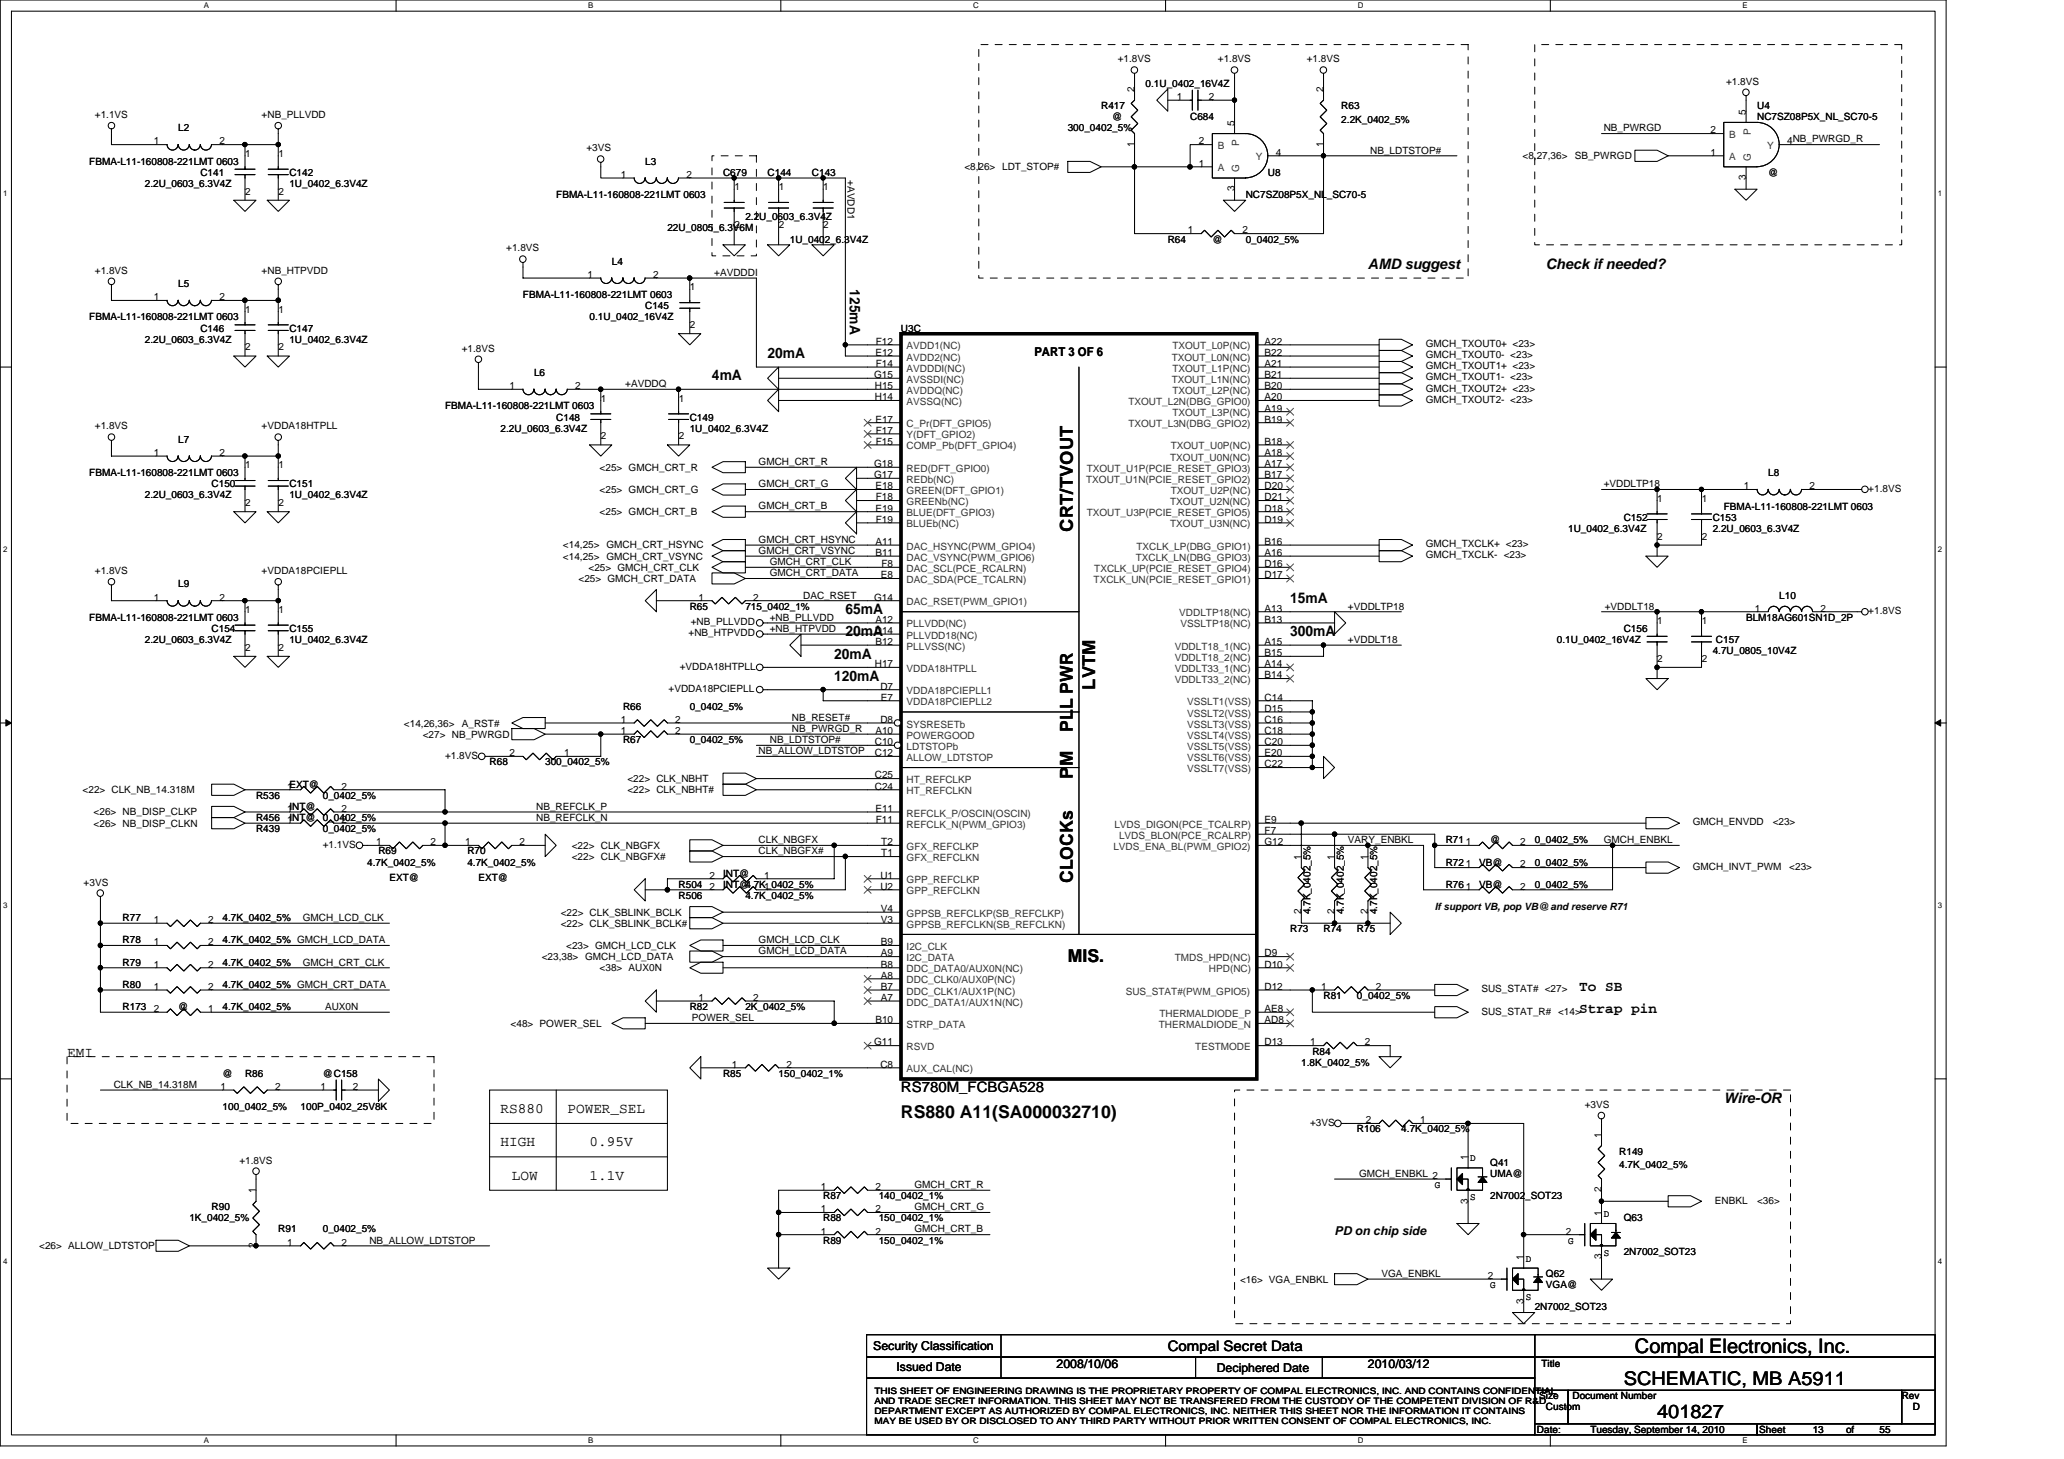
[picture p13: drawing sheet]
<svg xmlns="http://www.w3.org/2000/svg" width="297mm" height="210mm" viewBox="0 0 297 210" stroke-linecap="round" stroke-linejoin="round" font-family="sans-serif">
<defs><g id="words">
<text font-size="2.9" x="235.3" y="194.6">Compal Electronics, Inc.</text>
<g font-size="2.7">
<text x="233.7" y="199.3">SCHEMATIC, MB A5911</text>
<text x="238.5" y="204.1">401827</text>
</g>
<g font-size="2.5">
<text x="154.4" y="76.5" transform="rotate(-90 154.4 76.5)">CRT/TVOUT</text>
<text x="157.6" y="99.2" transform="rotate(-90 157.6 99.2)">LVTM</text>
<text x="154.4" y="105.3" transform="rotate(-90 154.4 105.3)">PLL PWR</text>
<text x="154.4" y="112" transform="rotate(-90 154.4 112)">PM</text>
<text x="154.4" y="127.1" transform="rotate(-90 154.4 127.1)">CLOCKs</text>
<text x="153.7" y="138.4">MIS.</text>
<text x="129.7" y="160.8">RS880 A11(SA000032710)</text>
</g>
<g font-size="2.1">
<text x="122.3" y="41.6" transform="rotate(90 122.3 41.6)">125mA</text>
<text x="196.9" y="38.7">AMD suggest</text>
<text x="222.5" y="38.7">Check if needed?</text>
<text x="110.5" y="51.5">20mA</text>
<text x="102.5" y="54.7">4mA</text>
<text x="121.7" y="88.3">65mA</text>
<text x="185.7" y="86.7">15mA</text>
<text x="120.1" y="94.7">20mA</text>
<text x="121.7" y="91.5">20mA</text>
<text x="185.7" y="91.5">300mA</text>
<text x="120.1" y="97.9">120mA</text>
<text x="227.3" y="142.6">To SB</text>
<text x="227.3" y="145.8">Strap pin</text>
<text x="9.6" y="152.1">EMI</text>
<text x="72" y="160.1">RS880</text>
<text x="81.7" y="160.1">POWER_SEL</text>
<text x="129.7" y="157.1">RS780M_FCBGA528</text>
<text x="248.1" y="158.7">Wire-OR</text>
<text x="72" y="164.9">HIGH</text>
<text x="84.9" y="164.9">0.95V</text>
<text x="73.7" y="169.7">LOW</text>
<text x="84.9" y="169.7">1.1V</text>
<text x="168.1" y="194.4">Compal Secret Data</text>
</g>
<g font-size="1.8">
<text x="148.9" y="51.2">PART 3 OF 6</text>
<text x="192.1" y="177.6">PD on chip side</text>
<text x="125.7" y="194.2">Security Classification</text>
<text x="129" y="197.3">Issued Date</text>
<text x="152.1" y="196.8">2008/10/06</text>
<text x="175.1" y="197.4">Deciphered Date</text>
<text x="196.9" y="196.8">2010/03/12</text>
</g>
<g font-size="1.4">
<text x="160.9" y="9">+1.8VS</text>
<text x="175.3" y="9">+1.8VS</text>
<text x="188.1" y="9">+1.8VS</text>
<text x="13.6" y="17">+1.1VS</text>
<text x="37.7" y="17">+NB_PLLVDD</text>
<text x="158.5" y="15.7">R417</text>
<text x="160.1" y="17.3">@</text>
<text x="163.3" y="13.3" transform="rotate(-90 163.3 13.3)">2</text>
<text x="164.9" y="12.5">0.1U_0402_16V4Z</text>
<text x="169.4" y="14.4">1</text>
<text x="171.3" y="17.3">C684</text>
<text x="174" y="14.4">2</text>
<text x="190.5" y="13.3" transform="rotate(-90 190.5 13.3)">2</text>
<text x="193" y="15.7">R63</text>
<text x="193" y="17.6">2.2K_0402_5%</text>
<text x="248.4" y="12.2">+1.8VS</text>
<text x="251.3" y="16.5" transform="rotate(-90 251.3 16.5)">5</text>
<text x="252.9" y="15.7">U4</text>
<text x="252.9" y="17.3">NC7SZ08P5X_NL_SC70-5</text>
<text x="12.8" y="23.7">FBMA-L11-160808-221LMT 0603</text>
<text x="22.1" y="20.8">1</text>
<text x="25.7" y="18.9">L2</text>
<text x="31.6" y="20.8">2</text>
<text x="35.3" y="22.6">1</text>
<text x="40.1" y="22.6">1</text>
<text x="84.4" y="21.8">+3VS</text>
<text x="92.9" y="23.7">L3</text>
<text x="153.7" y="18.9">300_0402_5%</text>
<text x="163.3" y="21.1" transform="rotate(-90 163.3 21.1)">1</text>
<text x="172.5" y="20.8">2</text>
<text x="172.5" y="24">1</text>
<text x="177.6" y="18.1" transform="rotate(-90 177.6 18.1)">5</text>
<text x="183.6" y="22.4">4</text>
<text x="190.5" y="21.1" transform="rotate(-90 190.5 21.1)">1</text>
<text x="197.2" y="22.1">NB_LDTSTOP#</text>
<text x="219.1" y="22.9">&lt;8,27,36&gt;</text>
<text x="226.6" y="22.9">SB_PWRGD</text>
<text x="230.8" y="18.9">NB_PWRGD</text>
<text x="246.1" y="19.2">2</text>
<text x="246.1" y="22.4">1</text>
<text x="257.2" y="20.8">4NB_PWRGD_R</text>
<text x="20.8" y="26.9">2.2U_0603_6.3V4Z</text>
<text x="28.8" y="25.3">C141</text>
<text x="35.3" y="28">2</text>
<text x="40.1" y="28">2</text>
<text x="41.7" y="25.3">C142</text>
<text x="41.7" y="26.9">1U_0402_6.3V4Z</text>
<text x="80" y="28.5">FBMA-L11-160808-221LMT 0603</text>
<text x="89.3" y="25.6">1</text>
<text x="98.8" y="25.6">2</text>
<text x="104.1" y="25.3">C679</text>
<text x="105.7" y="27.4">1</text>
<text x="110.5" y="25.3">C144</text>
<text x="112.1" y="27.4">1</text>
<text x="116.9" y="25.3">C143</text>
<text x="118.5" y="27.4">1</text>
<text x="122" y="25.9" transform="rotate(90 122 25.9)">+AVDD1</text>
<text x="138.8" y="24.5">&lt;8,26&gt; LDT_STOP#</text>
<text x="177.6" y="27.5" transform="rotate(-90 177.6 27.5)">3</text>
<text x="179.3" y="28.5">NC7SZ08P5X_NL_SC70-5</text>
<text x="182.5" y="25.3">U8</text>
<text x="251.3" y="25.9" transform="rotate(-90 251.3 25.9)">3</text>
<text x="254.5" y="25.3">@</text>
<text x="96.1" y="33.3">22U_0805_6.3V6M</text>
<text x="105.7" y="32.8">2</text>
<text x="107.3" y="31.7">2.2U_0603_6.3V4Z</text>
<text x="112.1" y="32.8">2</text>
<text x="113.7" y="34.9">1U_0402_6.3V4Z</text>
<text x="118.5" y="32.8">2</text>
<text x="168.1" y="34.9">R64</text>
<text x="170.9" y="33.6">1</text>
<text x="174.5" y="34.9">@</text>
<text x="178.8" y="33.6">2</text>
<text x="179.3" y="34.9">0_0402_5%</text>
<text x="13.6" y="39.4">+1.8VS</text>
<text x="25.7" y="41.3">L5</text>
<text x="37.7" y="39.4">+NB_HTPVDD</text>
<text x="72.9" y="36.2">+1.8VS</text>
<text x="84.5" y="40">1</text>
<text x="88" y="38.1">L4</text>
<text x="94" y="40">2</text>
<text x="99.3" y="41.8">1</text>
<text x="102.8" y="39.7">+AVDDDI</text>
<text x="12.8" y="46.1">FBMA-L11-160808-221LMT 0603</text>
<text x="22.1" y="43.2">1</text>
<text x="28.8" y="47.7">C146</text>
<text x="31.6" y="43.2">2</text>
<text x="35.3" y="45">1</text>
<text x="40.1" y="45">1</text>
<text x="41.7" y="47.7">C147</text>
<text x="75.3" y="42.9">FBMA-L11-160808-221LMT 0603</text>
<text x="84.9" y="46.1">0.1U_0402_16V4Z</text>
<text x="92.9" y="44.5">C145</text>
<text x="99.3" y="47.2">2</text>
<text x="129.7" y="47.7">U3C</text>
<text x="20.8" y="49.3">2.2U_0603_6.3V4Z</text>
<text x="35.3" y="50.4">2</text>
<text x="40.1" y="50.4">2</text>
<text x="41.7" y="49.3">1U_0402_6.3V4Z</text>
<text x="66.5" y="50.6">+1.8VS</text>
<text x="126" y="51.2">E12</text>
<text x="126" y="49.6">F12</text>
<text x="126" y="52.8">F14</text>
<text x="182" y="49.6">A22</text>
<text x="182" y="52.8">A21</text>
<text x="182" y="51.2">B22</text>
<text x="205.2" y="50">GMCH_TXOUT0+ &lt;23&gt;</text>
<text x="205.2" y="51.5">GMCH_TXOUT0- &lt;23&gt;</text>
<text x="205.2" y="53.1">GMCH_TXOUT1+ &lt;23&gt;</text>
<text x="64" y="58.9">FBMA-L11-160808-221LMT 0603</text>
<text x="73.3" y="56">1</text>
<text x="76.9" y="54.1">L6</text>
<text x="82.8" y="56">2</text>
<text x="86.5" y="57.8">1</text>
<text x="90" y="55.7">+AVDDQ</text>
<text x="97.7" y="57.8">1</text>
<text x="125.8" y="54.4">G15</text>
<text x="125.9" y="56">H15</text>
<text x="125.9" y="57.6">H14</text>
<text x="182" y="56">B20</text>
<text x="182" y="59.2">A19</text>
<text x="182" y="54.4">B21</text>
<text x="182" y="57.6">A20</text>
<text x="205.2" y="54.7">GMCH_TXOUT1- &lt;23&gt;</text>
<text x="205.2" y="56.3">GMCH_TXOUT2+ &lt;23&gt;</text>
<text x="205.2" y="58">GMCH_TXOUT2- &lt;23&gt;</text>
<text x="13.6" y="61.8">+1.8VS</text>
<text x="22.1" y="65.6">1</text>
<text x="25.7" y="63.7">L7</text>
<text x="31.6" y="65.6">2</text>
<text x="37.7" y="61.8">+VDDA18HTPLL</text>
<text x="72" y="62.1">2.2U_0603_6.3V4Z</text>
<text x="80" y="60.5">C148</text>
<text x="86.5" y="63.2">2</text>
<text x="97.7" y="63.2">2</text>
<text x="99.3" y="60.5">C149</text>
<text x="99.3" y="62.1">1U_0402_6.3V4Z</text>
<text x="126" y="60.8">E17</text>
<text x="126" y="62.4">F17</text>
<text x="126" y="64">F15</text>
<text x="182" y="64">B18</text>
<text x="182" y="65.6">A18</text>
<text x="182" y="60.8">B19</text>
<text x="12.8" y="68.5">FBMA-L11-160808-221LMT 0603</text>
<text x="20.8" y="71.7">2.2U_0603_6.3V4Z</text>
<text x="30.5" y="70.1">C150</text>
<text x="35.3" y="67.4">1</text>
<text x="40.1" y="67.4">1</text>
<text x="41.7" y="70.1">C151</text>
<text x="41.7" y="71.7">1U_0402_6.3V4Z</text>
<text x="86.3" y="67.7">&lt;25&gt; GMCH_CRT_R</text>
<text x="86.3" y="70.9">&lt;25&gt; GMCH_CRT_G</text>
<text x="109.2" y="66.9">GMCH_CRT_R</text>
<text x="109.2" y="70.1">GMCH_CRT_G</text>
<text x="125.8" y="67.2">G18</text>
<text x="125.8" y="68.8">G17</text>
<text x="126" y="70.4">E18</text>
<text x="126" y="72">F18</text>
<text x="182" y="70.4">D20</text>
<text x="182" y="72">D21</text>
<text x="182" y="67.2">A17</text>
<text x="182" y="68.8">B17</text>
<text x="230.8" y="70.1">+VDDLTP18</text>
<text x="250.9" y="70.4">1</text>
<text x="254.5" y="68.5">L8</text>
<text x="260.4" y="70.4">2</text>
<text x="268.9" y="70.7">+1.8VS</text>
<text x="35.3" y="72.8">2</text>
<text x="40.1" y="72.8">2</text>
<text x="86.3" y="74.1">&lt;25&gt; GMCH_CRT_B</text>
<text x="109.2" y="73.3">GMCH_CRT_B</text>
<text x="126" y="73.6">E19</text>
<text x="126" y="75.2">F19</text>
<text x="182" y="75.2">D19</text>
<text x="182" y="73.6">D18</text>
<text x="225.7" y="76.5">1U_0402_6.3V4Z</text>
<text x="233.7" y="74.9">C152</text>
<text x="238.5" y="72.2">1</text>
<text x="238.5" y="77.6">2</text>
<text x="244.9" y="72.2">1</text>
<text x="244.9" y="77.6">2</text>
<text x="246.5" y="74.9">C153</text>
<text x="246.5" y="76.5">2.2U_0603_6.3V4Z</text>
<text x="248.1" y="73.3">FBMA-L11-160808-221LMT 0603</text>
<text x="13.6" y="82.6">+1.8VS</text>
<text x="37.7" y="82.6">+VDDA18PCIEPLL</text>
<text x="81" y="78.9">&lt;14,25&gt; GMCH_CRT_HSYNC</text>
<text x="81" y="80.5">&lt;14,25&gt; GMCH_CRT_VSYNC</text>
<text x="83.3" y="83.7">&lt;25&gt; GMCH_CRT_DATA</text>
<text x="84.7" y="82.1">&lt;25&gt; GMCH_CRT_CLK</text>
<text x="109.2" y="79.7">GMCH_CRT_VSYNC</text>
<text x="109.2" y="78.1">GMCH_CRT_HSYNC</text>
<text x="110.8" y="81.3">GMCH_CRT_CLK</text>
<text x="110.8" y="82.9">GMCH_CRT_DATA</text>
<text x="126" y="80">B11</text>
<text x="126" y="78.4">A11</text>
<text x="126.8" y="83.2">E8</text>
<text x="126.8" y="81.6">F8</text>
<text x="182" y="78.4">B16</text>
<text x="182" y="81.6">D16</text>
<text x="182" y="80">A16</text>
<text x="182" y="83.2">D17</text>
<text x="205.2" y="78.7">GMCH_TXCLK+ &lt;23&gt;</text>
<text x="205.2" y="80.3">GMCH_TXCLK- &lt;23&gt;</text>
<text x="12.8" y="89.3">FBMA-L11-160808-221LMT 0603</text>
<text x="22.1" y="86.4">1</text>
<text x="25.7" y="84.5">L9</text>
<text x="31.6" y="86.4">2</text>
<text x="35.3" y="88.2">1</text>
<text x="40.1" y="88.2">1</text>
<text x="99.3" y="87.7">R65</text>
<text x="99.4" y="90">+NB_PLLVDD</text>
<text x="100.5" y="86.4">1</text>
<text x="107.3" y="87.7">715_0402_1%</text>
<text x="108.4" y="86.4">2</text>
<text x="110.8" y="89.3">+NB_PLLVDD</text>
<text x="115.6" y="86.1">DAC_RSET</text>
<text x="125.8" y="86.4">G14</text>
<text x="126" y="89.6">A12</text>
<text x="182" y="88">A13</text>
<text x="182" y="89.6">B13</text>
<text x="194" y="87.7">+VDDLTP18</text>
<text x="230.9" y="87.7">+VDDLT18</text>
<text x="238.5" y="89.8">1</text>
<text x="244.9" y="89.8">1</text>
<text x="251.3" y="89.3">BLM18AG601SN1D_2P</text>
<text x="252.6" y="88">1</text>
<text x="256.1" y="86.1">L10</text>
<text x="262" y="88">2</text>
<text x="268.9" y="88.3">+1.8VS</text>
<text x="20.8" y="92.5">2.2U_0603_6.3V4Z</text>
<text x="30.5" y="90.9">C154</text>
<text x="35.3" y="93.6">2</text>
<text x="40.1" y="93.6">2</text>
<text x="41.7" y="90.9">C155</text>
<text x="41.7" y="92.5">1U_0402_6.3V4Z</text>
<text x="99.1" y="91.5">+NB_HTPVDD</text>
<text x="110.8" y="90.9">+NB_HTPVDD</text>
<text x="125.9" y="96">H17</text>
<text x="125.9" y="91.2">D14</text>
<text x="126" y="92.8">B12</text>
<text x="182" y="94.4">B15</text>
<text x="182" y="96">A14</text>
<text x="182" y="92.8">A15</text>
<text x="194" y="92.5">+VDDLT18</text>
<text x="224.1" y="92.5">0.1U_0402_16V4Z</text>
<text x="233.7" y="90.9">C156</text>
<text x="238.5" y="95.2">2</text>
<text x="244.9" y="95.2">2</text>
<text x="246.5" y="94.1">4.7U_0805_10V4Z</text>
<text x="246.9" y="92.5">C157</text>
<text x="96.2" y="99.5">+VDDA18PCIEPLL</text>
<text x="97.8" y="96.4">+VDDA18HTPLL</text>
<text x="126.7" y="99.2">D7</text>
<text x="126.8" y="100.8">E7</text>
<text x="182" y="97.6">B14</text>
<text x="182" y="100.8">C14</text>
<text x="58.1" y="104.5">&lt;14,26,36&gt;</text>
<text x="60.9" y="106.1">&lt;27&gt; NB_PWRGD</text>
<text x="66.5" y="104.5">A_RST#</text>
<text x="89.3" y="105.6">1</text>
<text x="89.3" y="104">1</text>
<text x="89.7" y="106.9">R67</text>
<text x="89.7" y="102.1">R66</text>
<text x="97.2" y="105.6">2</text>
<text x="97.2" y="104">2</text>
<text x="99.3" y="106.9">0_0402_5%</text>
<text x="99.3" y="102.1">0_0402_5%</text>
<text x="110.8" y="106.9">NB_LDTSTOP#</text>
<text x="114" y="103.7">NB_RESET#</text>
<text x="114" y="105.3">NB_PWRGD_R</text>
<text x="125.9" y="107.2">C10</text>
<text x="126" y="105.6">A10</text>
<text x="126.7" y="104">D8</text>
<text x="182" y="102.4">D15</text>
<text x="182" y="104">C16</text>
<text x="182" y="105.6">C18</text>
<text x="182" y="107.2">C20</text>
<text x="41.3" y="113.6">1EXT@</text>
<text x="49.2" y="113.6">2</text>
<text x="64" y="109.2">+1.8VS</text>
<text x="70.5" y="110.1">R68</text>
<text x="73.3" y="108.8">2</text>
<text x="78.5" y="110.1">300_0402_5%</text>
<text x="81.2" y="108.8">1</text>
<text x="90.3" y="112.5">&lt;22&gt; CLK_NBHT</text>
<text x="109.2" y="108.5">NB_ALLOW_LDTSTOP</text>
<text x="125.9" y="108.8">C12</text>
<text x="125.9" y="113.6">C24</text>
<text x="125.9" y="112">C25</text>
<text x="182" y="108.8">E20</text>
<text x="182" y="110.4">C22</text>
<text x="11.9" y="114.1">&lt;22&gt; CLK_NB_14.318M</text>
<text x="13.5" y="117.3">&lt;26&gt; NB_DISP_CLKP</text>
<text x="13.5" y="118.9">&lt;26&gt; NB_DISP_CLKN</text>
<text x="36.8" y="118.1">R456</text>
<text x="36.8" y="114.9">R536</text>
<text x="36.8" y="119.7">R439</text>
<text x="41.3" y="116.8">1INT@</text>
<text x="41.3" y="118.4">1INT@</text>
<text x="46.5" y="118.1">0_0402_5%</text>
<text x="46.5" y="114.9">0_0402_5%</text>
<text x="46.5" y="119.7">0_0402_5%</text>
<text x="49.2" y="116.8">2</text>
<text x="49.2" y="118.4">2</text>
<text x="77.2" y="118.1">NB_REFCLK_N</text>
<text x="77.2" y="116.5">NB_REFCLK_P</text>
<text x="90.3" y="114.1">&lt;22&gt; CLK_NBHT#</text>
<text x="126" y="116.8">E11</text>
<text x="126" y="118.4">F11</text>
<text x="182" y="118.4">E9</text>
<text x="182" y="120">F7</text>
<text x="243.6" y="118.7">GMCH_ENVDD</text>
<text x="255.1" y="118.7">&lt;23&gt;</text>
<text x="46.5" y="122">+1.1VS</text>
<text x="52.9" y="124.5">4.7K_0402_5%</text>
<text x="54.1" y="121.6">1</text>
<text x="54.5" y="122.9">R69</text>
<text x="62" y="121.6">2</text>
<text x="66.9" y="121.6">1</text>
<text x="67.3" y="122.9">R70</text>
<text x="67.3" y="124.5">4.7K_0402_5%</text>
<text x="74.8" y="121.6">2</text>
<text x="82.3" y="122.1">&lt;22&gt; CLK_NBGFX</text>
<text x="82.3" y="123.7">&lt;22&gt; CLK_NBGFX#</text>
<text x="109.2" y="121.3">CLK_NBGFX</text>
<text x="109.2" y="122.9">CLK_NBGFX#</text>
<text x="126.8" y="121.6">T2</text>
<text x="126.8" y="123.2">T1</text>
<text x="182" y="121.6">G12</text>
<text x="187.3" y="123.7" transform="rotate(-90 187.3 123.7)">1</text>
<text x="192" y="123.7" transform="rotate(-90 192 123.7)">1</text>
<text x="194" y="121.3">VARY_ENBKL</text>
<text x="196.8" y="123.7" transform="rotate(-90 196.8 123.7)">1</text>
<text x="208.1" y="121.3">R711</text>
<text x="208.1" y="124.5">R721</text>
<text x="212.9" y="124.5">VB@</text>
<text x="214.5" y="121.3">@</text>
<text x="218.8" y="121.6">2</text>
<text x="218.8" y="124.8">2</text>
<text x="220.9" y="121.3">0_0402_5%</text>
<text x="220.9" y="124.5">0_0402_5%</text>
<text x="230.8" y="121.3">GMCH_ENBKL</text>
<text x="243.6" y="125.2">GMCH_INVT_PWM</text>
<text x="257.5" y="125.2">&lt;23&gt;</text>
<text x="12" y="127.4">+3VS</text>
<text x="56" y="126.7">EXT@</text>
<text x="68.9" y="126.7">EXT@</text>
<text x="80.7" y="131.7">&lt;22&gt; CLK_SBLINK_BCLK</text>
<text x="97.7" y="129.3">R506</text>
<text x="97.7" y="127.7">R504</text>
<text x="102.1" y="128">2</text>
<text x="102.1" y="126.4">2</text>
<text x="104.1" y="127.7">INT@4.7K_0402_5%</text>
<text x="104.1" y="126.1">INT@</text>
<text x="107.3" y="129.3">4.7K_0402_5%</text>
<text x="110" y="128">1</text>
<text x="110" y="126.4">1</text>
<text x="126.7" y="126.4">U1</text>
<text x="126.7" y="128">U2</text>
<text x="126.8" y="131.2">V4</text>
<text x="187.3" y="131.6" transform="rotate(-90 187.3 131.6)">2</text>
<text x="188.6" y="131.6" transform="rotate(-90 188.6 131.6)">4.7K_0402_5%</text>
<text x="192" y="131.6" transform="rotate(-90 192 131.6)">2</text>
<text x="193.4" y="131.6" transform="rotate(-90 193.4 131.6)">4.7K_0402_5%</text>
<text x="196.8" y="131.6" transform="rotate(-90 196.8 131.6)">2</text>
<text x="198.2" y="131.6" transform="rotate(-90 198.2 131.6)">4.7K_0402_5%</text>
<text x="206.5" y="130.9">If support VB, pop VB@ and reserve R71</text>
<text x="208.1" y="127.7">R761</text>
<text x="212.9" y="127.7">VB@</text>
<text x="218.8" y="128">2</text>
<text x="220.9" y="127.7">0_0402_5%</text>
<text x="17.6" y="135.7">R78</text>
<text x="17.6" y="132.5">R77</text>
<text x="22.1" y="136">1</text>
<text x="22.1" y="132.8">1</text>
<text x="30" y="136">2</text>
<text x="30" y="132.8">2</text>
<text x="32" y="135.7">4.7K_0402_5% GMCH_LCD_DATA</text>
<text x="32" y="132.5">4.7K_0402_5%</text>
<text x="43.6" y="132.5">GMCH_LCD_CLK</text>
<text x="80.7" y="133.3">&lt;22&gt; CLK_SBLINK_BCLK#</text>
<text x="81.5" y="136.5">&lt;23&gt; GMCH_LCD_CLK</text>
<text x="109.2" y="135.7">GMCH_LCD_CLK</text>
<text x="109.2" y="137.3">GMCH_LCD_DATA</text>
<text x="126.8" y="136">B9</text>
<text x="126.8" y="137.6">A9</text>
<text x="126.8" y="132.8">V3</text>
<text x="182" y="137.6">D9</text>
<text x="185.7" y="134.1">R73</text>
<text x="190.5" y="134.1">R74</text>
<text x="195.3" y="134.1">R75</text>
<text x="17.6" y="142.1">R80</text>
<text x="17.6" y="138.9">R79</text>
<text x="22.1" y="142.4">1</text>
<text x="22.1" y="139.2">1</text>
<text x="30" y="142.4">2</text>
<text x="30" y="139.2">2</text>
<text x="32" y="142.1">4.7K_0402_5% GMCH_CRT_DATA</text>
<text x="32" y="138.9">4.7K_0402_5%</text>
<text x="43.6" y="138.9">GMCH_CRT_CLK</text>
<text x="78" y="138.1">&lt;23,38&gt; GMCH_LCD_DATA</text>
<text x="86.3" y="139.7">&lt;38&gt; AUX0N</text>
<text x="100.5" y="144">1</text>
<text x="108.4" y="144">2</text>
<text x="126.8" y="140.8">A8</text>
<text x="126.8" y="139.2">B8</text>
<text x="126.8" y="144">A7</text>
<text x="126.8" y="142.4">B7</text>
<text x="182" y="142.4">D12</text>
<text x="182" y="139.2">D10</text>
<text x="190.1" y="142.4">1</text>
<text x="190.5" y="143.7">R81</text>
<text x="195.3" y="143.7">0_0402_5%</text>
<text x="198" y="142.4">2</text>
<text x="213.2" y="142.7">SUS_STAT# &lt;27&gt;</text>
<text x="17.6" y="145.3">R173</text>
<text x="22.1" y="145.6">2</text>
<text x="25.7" y="145.3">@</text>
<text x="30" y="145.6">1</text>
<text x="32" y="145.3">4.7K_0402_5%</text>
<text x="46.8" y="145.3">AUX0N</text>
<text x="73.5" y="147.7">&lt;48&gt; POWER_SEL</text>
<text x="99.3" y="145.3">R82</text>
<text x="99.6" y="146.9">POWER_SEL</text>
<text x="107.3" y="145.3">2K_0402_5%</text>
<text x="126" y="147.2">B10</text>
<text x="182" y="145.6">AE8</text>
<text x="182" y="147.2">AD8</text>
<text x="213.2" y="146">SUS_STAT_R# &lt;14&gt;</text>
<text x="32" y="154.9">@</text>
<text x="35.3" y="154.9">R86</text>
<text x="46.5" y="154.9">@C158</text>
<text x="104.1" y="154.9">R85</text>
<text x="105.3" y="153.6">1</text>
<text x="112.1" y="154.9">150_0402_1%</text>
<text x="113.2" y="153.6">2</text>
<text x="125.8" y="150.4">G11</text>
<text x="126.7" y="153.6">C8</text>
<text x="182" y="150.4">D13</text>
<text x="187.3" y="153.3">1.8K_0402_5%</text>
<text x="188.5" y="150.4">1</text>
<text x="188.9" y="151.7">R84</text>
<text x="196.4" y="150.4">2</text>
<text x="16.4" y="156.5">CLK_NB_14.318M</text>
<text x="31.7" y="156.8">1</text>
<text x="32" y="159.7">100_0402_5%</text>
<text x="39.6" y="156.8">2</text>
<text x="43.3" y="159.7">100P_0402_25V8K</text>
<text x="46.1" y="156.8">1</text>
<text x="50.8" y="156.8">2</text>
<text x="188.5" y="162">+3VS</text>
<text x="196.6" y="161.6">2</text>
<text x="204.4" y="161.6">1</text>
<text x="228.1" y="159.4">+3VS</text>
<text x="34.5" y="167.4">+1.8VS</text>
<text x="195.3" y="162.9">R106</text>
<text x="201.7" y="162.9">4.7K_0402_5%</text>
<text x="211.3" y="166.9" transform="rotate(-90 211.3 166.9)">1</text>
<text x="211.6" y="167.1">D</text>
<text x="214.5" y="167.7">Q41</text>
<text x="230.5" y="163.7" transform="rotate(-90 230.5 163.7)">1</text>
<text x="233" y="166.1">R149</text>
<text x="36.8" y="171.7" transform="rotate(-90 36.8 171.7)">1</text>
<text x="118.1" y="171.2">1</text>
<text x="118.5" y="172.5">R87</text>
<text x="126" y="171.2">2</text>
<text x="126.5" y="172.5">140_0402_1%</text>
<text x="131.6" y="170.9">GMCH_CRT_R</text>
<text x="195.6" y="169.3">GMCH_ENBKL 2</text>
<text x="206.5" y="170.9">G</text>
<text x="211.3" y="173.2" transform="rotate(-90 211.3 173.2)">3</text>
<text x="211.6" y="172.7">S</text>
<text x="214.5" y="172.5">2N7002_SOT23</text>
<text x="214.5" y="169.3">UMA@</text>
<text x="230.5" y="171.6" transform="rotate(-90 230.5 171.6)">2</text>
<text x="233" y="168">4.7K_0402_5%</text>
<text x="246.8" y="173.2">ENBKL</text>
<text x="252.9" y="173.2">&lt;36&gt;</text>
<text x="5.6" y="179.7">&lt;26&gt; ALLOW_LDTSTOP</text>
<text x="27.3" y="175.7">1K_0402_5%</text>
<text x="30.5" y="174.1">R90</text>
<text x="36.8" y="179.6" transform="rotate(-90 36.8 179.6)">2</text>
<text x="40" y="177.3">R91</text>
<text x="41.3" y="179.2">1</text>
<text x="46.5" y="177.3">0_0402_5%</text>
<text x="49.2" y="179.2">2</text>
<text x="53.2" y="178.9">NB_ALLOW_LDTSTOP</text>
<text x="118.1" y="177.6">1</text>
<text x="118.1" y="174.4">1</text>
<text x="118.5" y="178.9">R89</text>
<text x="118.5" y="175.7">R88</text>
<text x="126" y="177.6">2</text>
<text x="126" y="174.4">2</text>
<text x="126.5" y="178.9">150_0402_1%</text>
<text x="126.5" y="175.7">150_0402_1%</text>
<text x="131.6" y="174.1">GMCH_CRT_G</text>
<text x="131.6" y="177.3">GMCH_CRT_B</text>
<text x="225.4" y="177.6">2</text>
<text x="225.7" y="178.9">G</text>
<text x="230.5" y="174.9" transform="rotate(-90 230.5 174.9)">1</text>
<text x="230.8" y="175.1">D</text>
<text x="233.7" y="175.7">Q63</text>
<text x="178.5" y="184.5">&lt;16&gt; VGA_ENBKL</text>
<text x="198.8" y="183.7">VGA_ENBKL</text>
<text x="214.1" y="184">2</text>
<text x="214.5" y="185.3">G</text>
<text x="219.3" y="181.3" transform="rotate(-90 219.3 181.3)">1</text>
<text x="219.6" y="181.5">D</text>
<text x="222.5" y="183.7">Q62</text>
<text x="222.5" y="185.3">VGA@</text>
<text x="230.5" y="181.2" transform="rotate(-90 230.5 181.2)">3</text>
<text x="230.8" y="180.7">S</text>
<text x="233.7" y="180.5">2N7002_SOT23</text>
<text x="219.3" y="187.6" transform="rotate(-90 219.3 187.6)">3</text>
<text x="219.6" y="187.1">S</text>
<text x="220.9" y="188.5">2N7002_SOT23</text>
<text x="221.8" y="196.7">Title</text>
<text x="221.5" y="201.3">Size</text>
<text x="222.5" y="202.9">Custom</text>
<text x="226.3" y="201.3">Document Number</text>
<text x="273.7" y="201.3">Rev</text>
<text x="275.3" y="202.9">D</text>
<text x="221.2" y="206.1">Date:</text>
<text x="228.9" y="206.1">Tuesday, September 14, 2010</text>
<text x="253.2" y="206.1">Sheet</text>
<text x="260.9" y="206.1">13</text>
<text x="265.7" y="206.1">of</text>
<text x="270.5" y="206.1">55</text>
</g>
<g font-size="1.4" fill="#333">
<text x="175.3" y="21.5">B</text>
<text x="178.3" y="21" transform="rotate(-90 178.3 21)">P</text>
<text x="180.7" y="23.1">Y</text>
<text x="248.9" y="19.9">B</text>
<text x="248.9" y="23.1">A</text>
<text x="252" y="23.2" transform="rotate(-90 252 23.2)">G</text>
<text x="252" y="19.4" transform="rotate(-90 252 19.4)">P</text>
<text x="254.3" y="21.5">Y</text>
<text x="175.3" y="24.7">A</text>
<text x="178.3" y="24.8" transform="rotate(-90 178.3 24.8)">G</text>
<text x="130.5" y="50.3">AVDD1(NC)</text>
<text x="130.5" y="51.9">AVDD2(NC)</text>
<text x="130.5" y="53.5">AVDDDI(NC)</text>
<text x="168.6" y="51.9">TXOUT_L0N(NC)</text>
<text x="168.7" y="50.3">TXOUT_L0P(NC)</text>
<text x="168.7" y="53.5">TXOUT_L1P(NC)</text>
<text x="130.5" y="55.1">AVSSDI(NC)</text>
<text x="130.5" y="56.7">AVDDQ(NC)</text>
<text x="130.5" y="58.3">AVSSQ(NC)</text>
<text x="162.4" y="58.3">TXOUT_L2N(DBG_GPIO0)</text>
<text x="168.6" y="55.1">TXOUT_L1N(NC)</text>
<text x="168.7" y="56.7">TXOUT_L2P(NC)</text>
<text x="168.7" y="59.9">TXOUT_L3P(NC)</text>
<text x="130.5" y="61.5">C_Pr(DFT_GPIO5)</text>
<text x="130.5" y="63.1">Y(DFT_GPIO2)</text>
<text x="130.5" y="64.7">COMP_Pb(DFT_GPIO4)</text>
<text x="162.4" y="61.5">TXOUT_L3N(DBG_GPIO2)</text>
<text x="168.5" y="64.7">TXOUT_U0P(NC)</text>
<text x="130.5" y="67.9">RED(DFT_GPIO0)</text>
<text x="130.5" y="71.1">GREEN(DFT_GPIO1)</text>
<text x="130.5" y="69.5">REDb(NC)</text>
<text x="156.3" y="69.5">TXOUT_U1N(PCIE_RESET_GPIO2)</text>
<text x="156.4" y="67.9">TXOUT_U1P(PCIE_RESET_GPIO3)</text>
<text x="168.4" y="66.3">TXOUT_U0N(NC)</text>
<text x="168.5" y="71.1">TXOUT_U2P(NC)</text>
<text x="130.5" y="74.3">BLUE(DFT_GPIO3)</text>
<text x="130.5" y="72.7">GREENb(NC)</text>
<text x="130.5" y="75.9">BLUEb(NC)</text>
<text x="156.4" y="74.3">TXOUT_U3P(PCIE_RESET_GPIO5)</text>
<text x="168.4" y="72.7">TXOUT_U2N(NC)</text>
<text x="168.4" y="75.9">TXOUT_U3N(NC)</text>
<text x="130.5" y="80.7">DAC_VSYNC(PWM_GPIO6)</text>
<text x="130.5" y="79.1">DAC_HSYNC(PWM_GPIO4)</text>
<text x="130.5" y="82.3">DAC_SCL(PCE_RCALRN)</text>
<text x="130.5" y="83.9">DAC_SDA(PCE_TCALRN)</text>
<text x="157.4" y="83.9">TXCLK_UN(PCIE_RESET_GPIO1)</text>
<text x="157.5" y="82.3">TXCLK_UP(PCIE_RESET_GPIO4)</text>
<text x="163.5" y="80.7">TXCLK_LN(DBG_GPIO3)</text>
<text x="163.6" y="79.1">TXCLK_LP(DBG_GPIO1)</text>
<text x="130.5" y="87.1">DAC_RSET(PWM_GPIO1)</text>
<text x="169.7" y="88.7">VDDLTP18(NC)</text>
<text x="130.5" y="90.3">PLLVDD(NC)</text>
<text x="130.5" y="91.9">PLLVDD18(NC)</text>
<text x="130.5" y="93.5">PLLVSS(NC)</text>
<text x="169.1" y="95.1">VDDLT18_2(NC)</text>
<text x="169.1" y="93.5">VDDLT18_1(NC)</text>
<text x="169.9" y="90.3">VSSLTP18(NC)</text>
<text x="130.5" y="96.7">VDDA18HTPLL</text>
<text x="130.5" y="99.9">VDDA18PCIEPLL1</text>
<text x="130.5" y="101.5">VDDA18PCIEPLL2</text>
<text x="169.1" y="96.7">VDDLT33_1(NC)</text>
<text x="169.1" y="98.3">VDDLT33_2(NC)</text>
<text x="170.9" y="101.5">VSSLT1(VSS)</text>
<text x="130.5" y="104.7">SYSRESETb</text>
<text x="130.5" y="106.3">POWERGOOD</text>
<text x="130.5" y="107.9">LDTSTOPb</text>
<text x="170.9" y="103.1">VSSLT2(VSS)</text>
<text x="170.9" y="104.7">VSSLT3(VSS)</text>
<text x="170.9" y="106.3">VSSLT4(VSS)</text>
<text x="170.9" y="107.9">VSSLT5(VSS)</text>
<text x="130.5" y="109.5">ALLOW_LDTSTOP</text>
<text x="130.5" y="112.7">HT_REFCLKP</text>
<text x="170.9" y="109.5">VSSLT6(VSS)</text>
<text x="170.9" y="111.1">VSSLT7(VSS)</text>
<text x="130.5" y="117.5">REFCLK_P/OSCIN(OSCIN)</text>
<text x="130.5" y="114.3">HT_REFCLKN</text>
<text x="130.5" y="119.1">REFCLK_N(PWM_GPIO3)</text>
<text x="160.4" y="119.1">LVDS_DIGON(PCE_TCALRP)</text>
<text x="130.5" y="122.3">GFX_REFCLKP</text>
<text x="130.5" y="123.9">GFX_REFCLKN</text>
<text x="160.2" y="122.3">LVDS_ENA_BL(PWM_GPIO2)</text>
<text x="161.1" y="120.7">LVDS_BLON(PCE_RCALRP)</text>
<text x="130.5" y="127.1">GPP_REFCLKP</text>
<text x="130.5" y="128.7">GPP_REFCLKN</text>
<text x="130.5" y="131.9">GPPSB_REFCLKP(SB_REFCLKP)</text>
<text x="130.5" y="136.7">I2C_CLK</text>
<text x="130.5" y="133.5">GPPSB_REFCLKN(SB_REFCLKN)</text>
<text x="130.5" y="141.5">DDC_CLK0/AUX0P(NC)</text>
<text x="130.5" y="139.9">DDC_DATA0/AUX0N(NC)</text>
<text x="130.5" y="138.3">I2C_DATA</text>
<text x="130.5" y="143.1">DDC_CLK1/AUX1P(NC)</text>
<text x="162" y="143.1">SUS_STAT#(PWM_GPIO5)</text>
<text x="169.1" y="138.3">TMDS_HPD(NC)</text>
<text x="174" y="139.9">HPD(NC)</text>
<text x="130.5" y="147.9">STRP_DATA</text>
<text x="130.5" y="144.7">DDC_DATA1/AUX1N(NC)</text>
<text x="166.8" y="147.9">THERMALDIODE_N</text>
<text x="166.9" y="146.3">THERMALDIODE_P</text>
<text x="130.5" y="154.3">AUX_CAL(NC)</text>
<text x="130.5" y="151.1">RSVD</text>
<text x="172" y="151.1">TESTMODE</text>
</g>
<g font-size="1.3">
<text x="125.8" y="200.5">THIS SHEET OF ENGINEERING DRAWING IS THE PROPRIETARY PROPERTY OF COMPAL ELECTRONICS, INC. AND CONTAINS CONFIDENTIAL</text>
<text x="125.8" y="202">AND TRADE SECRET INFORMATION. THIS SHEET MAY NOT BE TRANSFERED FROM THE CUSTODY OF THE COMPETENT DIVISION OF R&amp;D</text>
<text x="125.8" y="203.5">DEPARTMENT EXCEPT AS AUTHORIZED BY COMPAL ELECTRONICS, INC. NEITHER THIS SHEET NOR THE INFORMATION IT CONTAINS</text>
<text x="125.8" y="204.9">MAY BE USED BY OR DISCLOSED TO ANY THIRD PARTY WITHOUT PRIOR WRITTEN CONSENT OF COMPAL ELECTRONICS, INC.</text>
</g>
<g font-size="1.1">
<text x="29.3" y="1.2">A</text>
<text x="84.7" y="1.2">B</text>
<text x="140" y="1.2">C</text>
<text x="195.4" y="1.2">D</text>
<text x="250.8" y="1.2">E</text>
<text x=".4" y="28.2">1</text>
<text x="278.9" y="28.2">1</text>
<text x=".4" y="79.4">2</text>
<text x="278.9" y="79.4">2</text>
<text x=".4" y="130.6">3</text>
<text x="278.9" y="130.6">3</text>
<text x=".4" y="181.8">4</text>
<text x="278.9" y="181.8">4</text>
<text x="29.3" y="207.6">A</text>
<text x="84.7" y="207.6">B</text>
<text x="140" y="207.6">C</text>
<text x="195.4" y="207.6">D</text>
<text x="250.8" y="207.6">E</text>
</g>
</g></defs>
<path d="M0 0h280.1v208h-280.1zM1.6 1.6h276.9v204.8h-276.9z" fill="none" stroke="#000" stroke-width=".15"/>
<g fill="#fff">
<path d="M29.3 .2h.8v1.2h-.8z"/>
<path d="M29.3 206.6h.8v1.3h-.8z"/>
</g>
<path d="M57 0v1.6M57 206.4v1.6" fill="none" stroke="#000" stroke-width=".15"/>
<g fill="#fff">
<path d="M84.7 .2h.7v1.2h-.7z"/>
<path d="M84.7 206.6h.7v1.3h-.7z"/>
</g>
<path d="M112.4 0v1.6M112.4 206.4v1.6" fill="none" stroke="#000" stroke-width=".15"/>
<g fill="#fff">
<path d="M140 .2h.8v1.2h-.8z"/>
<path d="M140 206.6h.8v1.3h-.8z"/>
</g>
<path d="M167.7 0v1.6M167.7 206.4v1.6" fill="none" stroke="#000" stroke-width=".15"/>
<g fill="#fff">
<path d="M195.4 .2h.8v1.2h-.8z"/>
<path d="M195.4 206.6h.8v1.3h-.8z"/>
</g>
<path d="M223.1 0v1.6M223.1 206.4v1.6" fill="none" stroke="#000" stroke-width=".15"/>
<g fill="#fff">
<path d="M250.8 .2h.7v1.2h-.7z"/>
<path d="M250.8 206.6h.7v1.3h-.7z"/>
<path d="M.4 27.2h.7v1.3h-.7z"/>
<path d="M278.9 27.2h.6v1.3h-.6z"/>
<path d="M.4 78.4h.7v1.3h-.7z"/>
<path d="M278.9 78.4h.6v1.3h-.6z"/>
</g>
<path d="M0 52.8h1.6M278.5 52.8h1.6" fill="none" stroke="#000" stroke-width=".15"/>
<g fill="#fff">
<path d="M.4 129.6h.7v1.3h-.7z"/>
<path d="M278.9 129.6h.6v1.3h-.6z"/>
</g>
<path d="M0 104h1.6M278.5 104h1.6" fill="none" stroke="#000" stroke-width=".15"/>
<path d="M.8 103.5l.8 .5-.8 .5zM278.5 104l.8-.5v1z" fill="#000" stroke="#000" stroke-width=".14"/>
<g fill="#fff">
<path d="M.4 180.8h.7v1.3h-.7z"/>
<path d="M278.9 180.8h.6v1.3h-.6z"/>
</g>
<g fill="none" stroke="#000" stroke-width=".15">
<path d="M16 18.6v2.2h6.5M40 18.6v3.8M163.3 10.6v2.2M168.1 12.8v3.2l-1.6-1.6zM168.1 14.4h3.5M171.6 13v2.9M172.4 13v2.9M177.7 14.4h-5.3M177.7 10.6v7M190.5 10.6v2.2M230.5 19.2h16M251.3 13.8v2.2"/>
<path d="M32 20.8h3.3v1.6M33.7 28.8h3.1l-1.5 1.6zM35.3 27.2v1.6M35.3 20.8h4.7M38.5 28.8h3.2l-1.7 1.6zM40 27.2v1.6M75.3 37.8v2.2h9.6M86.5 23.4v2.2h3.2M99.3 25.6h6.4v1.6M104.1 35.2h3.2l-1.6 1.6zM105.7 32v3.2M105.7 25.6h6.4v1.6"/>
<path d="M110.5 35.2h3.2l-1.6 1.6zM112.1 25.6h9.6v24h3.2M112.1 32v3.2M116.9 35.2h3.2l-1.6 1.6zM118.5 32v3.2M118.5 25.6v1.6M153.7 23.2h3.2l1.6 .8-1.6 .8h-3.2zM158.5 24h14.4M163.3 20.8v12.8h8M172.9 20.8h-1.6v3.2M176.1 28.8h3.2l-1.6 1.6zM177.7 27.2v1.6"/>
<path d="M184.1 22.4h25.6M190.5 20.8v12.8h-11.2M235.3 21.6h3.2l1.6 .8-1.6 .8h-3.2zM240.1 22.4h6.4M249.7 27.2h3.2l-1.6 1.6zM251.3 25.6v1.6M257.7 20.8h12.8M16 41v2.2h6.5M32 43.2h3.3v1.6M33.7 51.2h3.1l-1.5 1.6zM35.3 49.6v1.6M35.3 43.2h4.7"/>
<path d="M38.5 51.2h3.2l-1.7 1.6zM40 41v3.8M40 49.6v1.6M68.9 52.2v3.8h4.8M83.3 56h3.2M86.5 56h11.2v1.6M86.5 56v1.6M94.5 40h14.4v12.8h16M97.7 56h27.2M97.7 48h3.2l-1.6 1.6zM99.3 40v1.6M99.3 46.4v1.6"/>
<path d="M112.1 54.4h12.8M112.1 57.6h12.8M112.1 56v3.2l-1.6-1.6zM112.1 52.8v3.2l-1.6-1.6zM121.7 49.6v1.6h3.2M155.3 52.8v81.6M185.7 56h12.8M185.7 57.6h12.8M185.7 51.2h12.8M185.7 54.4h12.8M185.7 52.8h12.8M185.7 49.6h12.8"/>
<path d="M198.5 48.8h3.2l1.6 .8-1.6 .8h-3.2zM198.5 50.4h3.2l1.6 .8-1.6 .8h-3.2zM198.5 52h3.2l1.6 .8-1.6 .8h-3.2zM198.5 53.6h3.2l1.6 .8-1.6 .8h-3.2zM198.5 55.2h3.2l1.6 .8-1.6 .8h-3.2zM198.5 56.8h3.2l1.6 .8-1.6 .8h-3.2zM16 63.4v2.2h6.5M32 65.6h3.3v3.5M33.7 73.6h3.1l-1.5 1.6zM33.8 69.9h2.9M33.8 69.1h2.9M35.3 65.6h4.7"/>
<path d="M35.3 69.9v3.7M38.5 73.6h3.2l-1.7 1.6zM40 63.4v3.8M40 72v1.6M84.9 64h3.2l-1.6 1.6zM86.5 62.4v1.6M96.1 64h3.2l-1.6 1.6zM97.7 62.4v1.6M102.5 67.2l1.6-.8h3.2v1.6h-3.2zM102.5 70.4l1.6-.8h3.2v1.6h-3.2zM102.5 73.6l1.6-.8h3.2v1.6h-3.2zM102.5 78.4l1.6-.8h3.2v1.6h-3.2z"/>
<path d="M107.3 78.4h17.6M107.3 70.4h17.6M107.3 67.2h17.6M107.3 73.6h17.6M121.7 68.8l1.6-1.6v3.2zM121.7 72l1.6-1.6v3.2zM121.7 75.2l1.6-1.6v3.2zM123.3 68.8h1.6M123.3 72h1.6M123.3 75.2h1.6M185.7 78.4h12.8M198.5 77.6h3.2l1.6 .8-1.6 .8h-3.2z"/>
<path d="M198.5 79.2h3.2l1.6 .8-1.6 .8h-3.2zM230.5 70.4h20.8M238.5 70.4v1.6M238.5 76.8v3.2M244.9 76.8v1.6h-6.4M244.9 70.4v1.6M260.9 70.4h7M16 84.2v2.2h6.5M32 86.4h3.3v1.6M33.7 94.4h3.1l-1.5 1.6zM35.3 92.8v1.6M35.3 86.4h4.7"/>
<path d="M38.5 94.4h3.2l-1.7 1.6zM40 84.2v3.8M40 92.8v1.6M94.5 86.4h6.4M94.5 84.8v3.2l-1.6-1.6zM102.5 80l1.6-.8h3.2v1.6h-3.2zM102.5 82.4h3.2l1.6 .8-1.6 .8h-3.2zM102.5 81.6l1.6-.8h3.2v1.6h-3.2zM107.3 80h17.6M107.3 83.2h17.6M107.3 81.6h17.6M108.9 86.4h16"/>
<path d="M109.8 96h19.9M109.8 99.2h15.1M113.7 92.8l1.6-1.6v3.2zM115.3 92.8h9.6M118.5 99.2v1.6h6.4M124.9 89.6h-15.1M124.9 91.2h-15.1M129.7 88h25.6M185.7 89.6h6.4M185.7 88h16M185.7 92.8h16M185.7 80h12.8"/>
<path d="M190.5 92.8v1.6h-4.8M192.1 88l1.6 1.6-1.6 1.6zM230.5 88h22.4M236.9 97.6h3.2l-1.6 1.6zM236.9 80h3.2l-1.6 1.6zM238.5 88v1.6M238.5 94.4v3.2M244.9 88v1.6M244.9 94.4v1.6h-6.4M262.5 88h5.4M30.5 116h3.2l1.6 .8-1.6 .8h-3.2zM30.5 112.8h3.2l1.6 .8-1.6 .8h-3.2z"/>
<path d="M30.5 117.6h3.2l1.6 .8-1.6 .8h-3.2zM35.3 118.4h6.4M35.3 113.6h6.4M35.3 116.8h6.4M49.7 113.6h14.3v3.2M49.7 116.8h75.2M64 118.4v3.2M73.7 108.8h-3.9M73.7 104.8h3.2l1.6 .8-1.6 .8h-3.2zM73.7 104l1.6-.8h3.2v1.6h-3.2zM78.5 105.6h8v3.2h-4.8M78.5 104h11.2"/>
<path d="M86.5 105.6h3.2M97.7 105.6h27.2M97.7 104h27.2M104.1 112.8h3.2l1.6 .8-1.6 .8h-3.2zM104.1 111.2h3.2l1.6 .8-1.6 .8h-3.2zM108.9 108.8h16M108.9 107.2h16M108.9 112h16M108.9 113.6h16M124.9 118.4h-75.2M129.7 110.4h25.6M129.7 102.4h25.6"/>
<path d="M185.7 104h3.2M185.7 108.8h3.2M185.7 107.2h3.2M185.7 110.4h4.8M185.7 100.8h3.2v9.6M185.7 102.4h3.2M185.7 105.6h3.2M185.7 118.4h1.6v4.8M187.3 118.4h49.6M190.5 108.8l1.6 1.6-1.6 1.6zM236.9 117.6h3.2l1.6 .8-1.6 .8h-3.2zM14.5 132.8h8"/>
<path d="M14.5 136h8M14.5 139.2h8M14.5 129v16.6h8M30.5 132.8h25.5M30.5 136h25.5M30.5 139.2h25.5M54.5 121.6h-2.3M67.3 121.6h-4.8M75.3 121.6h3.2M78.5 120l1.5 1.6-1.5 1.6zM92.9 128h9.6M92.9 126.4v3.2l-1.6-1.6z"/>
<path d="M99.3 120.8h3.2l1.6 .8-1.6 .8h-3.2zM99.3 130.4h3.2l1.6 .8-1.6 .8h-3.2zM99.3 136.8h3.2l1.6 .8-1.6 .8h-3.2zM99.3 136l1.6-.8h3.2v1.6h-3.2zM99.3 139.2l1.6-.8h3.2v1.6h-3.2zM99.3 122.4h3.2l1.6 .8-1.6 .8h-3.2zM99.3 132h3.2l1.6 .8-1.6 .8h-3.2zM102.5 126.4h-6.4v1.6M104.1 136h20.8M104.1 137.6h20.8M104.1 121.6h20.8M104.1 123.2h20.8"/>
<path d="M104.1 132.8h20.8M104.1 139.2h20.8M104.1 131.2h20.8M120.1 121.6v4.8h-9.6M121.7 123.2v4.8h-11.2M129.7 134.4h51.2M185.7 121.6h19.2v6.4h6.4M185.7 120h20.8v4.8h4.8M187.3 131.2v1.6h4.8M192.1 132.8h8M192.1 131.2v1.6M192.1 120v3.2"/>
<path d="M196.9 121.6v1.6M196.9 131.2v1.6M200.1 131.2l1.6 1.6-1.6 1.6zM206.5 121.6h4.8M219.3 124.8h17.6M219.3 121.6h22.4M232.1 121.6v6.4h-12.8M236.9 124h3.2l1.6 .8-1.6 .8h-3.2zM0 155.2h1.6M14.5 142.4h9.5l.5 .5 1-1 1 1 .9-1 1 1 .4-.5h27.2M14.5 156.8h17.5M30.5 145.6h25.5"/>
<path d="M40 156.8h6.5M51.3 156.8h3.2M54.5 155.2l1.5 1.6-1.5 1.6zM70.5 156.8h25.6v14.4h-25.6zM80 156.8v14.4M88.1 147.2l1.6-.8h3.2v1.6h-3.2zM92.9 144l1.6-1.6v3.2zM92.9 147.2h32M94.5 144h6.4M100.9 153.6h4.8M100.9 152v3.2l-1.6-1.6zM108.9 144h11.2v3.2"/>
<path d="M113.7 153.6h11.2M185.7 142.4h4.8M185.7 150.4h3.2M188.9 142.4v3.2h17.6M196.9 150.4h3.2v1.6M198.5 152h3.2l-1.6 1.6zM198.5 142.4h8M206.5 141.6h3.2l1.6 .8-1.6 .8h-3.2zM206.5 144.8h3.2l1.6 .8-1.6 .8h-3.2zM278.5 155.2h1.6M22.5 178.4h3.2l1.6 .8-1.6 .8h-3.2zM27.3 179.2h14.4"/>
<path d="M36.8 169v2.2M49.7 179.2h20.8M70.5 161.6h25.6M70.5 166.4h25.6M112.1 174.4h6.4M112.1 177.6h6.4M118.5 171.2h-6.4v11.2M126.5 174.4h16M126.5 177.6h16M126.5 171.2h16M192.1 169.6h14.4M196.9 161.6h-3.9"/>
<path d="M204.9 161.6h14.4v19.2M209.7 176h3.2l-1.6 1.6zM211.3 161.6v4.8M211.3 172.8v3.2M219.3 177.6h6.4M230.5 161v2.2M230.5 171.2v3.2M230.5 172.8h9.6M240.1 172h3.2l1.6 .8-1.6 .8h-3.2zM110.5 182.4h3.2l-1.6 1.6zM124.7 192h96.2v3.2h-96.2zM124.7 195.2h96.2v3.1h-96.2z"/>
<path d="M124.7 198.3h96.2v8.1h-96.2zM144.1 192v6.3M172.1 195.2v3.1M190.3 195.2v3.1M192.1 183.2h3.2l1.6 .8-1.6 .8h-3.2zM196.9 184h17.6M217.7 188.8h3.2l-1.6 1.6zM219.3 187.2v1.6M220.9 192h57.6v3.2h-57.6zM220.9 195.2h57.6v4.8h-57.6zM228.9 184h3.2l-1.6 1.6zM230.5 180.8v3.2"/>
<path d="M220.9 204.8h32v1.6h-32zM220.9 200h4.8v4.8h-4.8zM225.7 200h48v4.8h-48zM252.9 204.8h25.6v1.6h-25.6zM273.7 200h4.8v4.8h-4.8z"/>
<circle cx="16" cy="18.1" r=".47"/>
<circle cx="40" cy="18.1" r=".47"/>
<circle cx="163.3" cy="10.1" r=".47"/>
<circle cx="177.7" cy="10.1" r=".47"/>
<circle cx="190.5" cy="10.1" r=".47"/>
<circle cx="251.3" cy="13.3" r=".47"/>
<circle cx="75.2" cy="37.3" r=".47"/>
<circle cx="86.4" cy="22.9" r=".47"/>
<circle cx="16" cy="40.5" r=".47"/>
<circle cx="40" cy="40.5" r=".47"/>
<circle cx="68.8" cy="51.7" r=".47"/>
<circle cx="16" cy="62.9" r=".47"/>
<circle cx="40" cy="62.9" r=".47"/>
<circle cx="268.4" cy="70.4" r=".47"/>
<circle cx="16" cy="83.7" r=".47"/>
<circle cx="40" cy="83.7" r=".47"/>
<circle cx="109.3" cy="89.6" r=".48"/>
<circle cx="109.3" cy="96" r=".47"/>
<circle cx="109.3" cy="91.2" r=".47"/>
<circle cx="109.3" cy="99.2" r=".47"/>
<circle cx="268.4" cy="88" r=".47"/>
<circle cx="69.3" cy="108.8" r=".47"/>
<circle cx="14.4" cy="128.5" r=".47"/>
<circle cx="51.7" cy="121.6" r=".47"/>
<circle cx="36.8" cy="168.5" r=".47"/>
<circle cx="192.5" cy="161.6" r=".48"/>
<circle cx="230.5" cy="160.5" r=".47"/>
</g>
<g fill="#000" stroke="#000" stroke-width=".15">
<circle cx="177.7" cy="14.4" r=".31"/>
<circle cx="35.2" cy="20.8" r=".31"/>
<circle cx="40" cy="20.8" r=".31"/>
<circle cx="105.6" cy="25.6" r=".31"/>
<circle cx="112.1" cy="25.6" r=".31"/>
<circle cx="118.5" cy="25.6" r=".31"/>
<circle cx="163.3" cy="24" r=".32"/>
<circle cx="171.3" cy="24" r=".32"/>
<circle cx="190.5" cy="22.4" r=".31"/>
<circle cx="35.2" cy="43.2" r=".32"/>
<circle cx="40" cy="43.2" r=".32"/>
<circle cx="86.4" cy="56" r=".32"/>
<circle cx="97.6" cy="56" r=".32"/>
<circle cx="99.2" cy="40" r=".32"/>
<circle cx="121.6" cy="49.6" r=".31"/>
<circle cx="35.2" cy="65.6" r=".31"/>
<circle cx="40" cy="65.6" r=".31"/>
<circle cx="238.5" cy="78.4" r=".31"/>
<circle cx="238.5" cy="70.4" r=".31"/>
<circle cx="244.9" cy="70.4" r=".31"/>
<circle cx="35.2" cy="86.4" r=".31"/>
<circle cx="40" cy="86.4" r=".31"/>
<circle cx="118.4" cy="99.2" r=".32"/>
<circle cx="190.5" cy="92.8" r=".31"/>
<circle cx="238.5" cy="88" r=".32"/>
<circle cx="238.5" cy="96" r=".32"/>
<circle cx="244.9" cy="88" r=".32"/>
<circle cx="64.1" cy="118.4" r=".31"/>
<circle cx="64.1" cy="116.8" r=".31"/>
<circle cx="86.4" cy="105.6" r=".31"/>
<circle cx="187.3" cy="118.4" r=".31"/>
<circle cx="188.8" cy="104" r=".32"/>
<circle cx="188.8" cy="107.2" r=".32"/>
<circle cx="188.9" cy="102.4" r=".31"/>
<circle cx="188.9" cy="105.6" r=".31"/>
<circle cx="188.9" cy="108.8" r=".31"/>
<circle cx="188.9" cy="110.4" r=".31"/>
<circle cx="14.4" cy="139.2" r=".32"/>
<circle cx="14.4" cy="136" r=".32"/>
<circle cx="14.4" cy="132.8" r=".31"/>
<circle cx="64.1" cy="121.6" r=".31"/>
<circle cx="96" cy="128" r=".32"/>
<circle cx="120.1" cy="121.6" r=".31"/>
<circle cx="121.6" cy="123.2" r=".32"/>
<circle cx="192.1" cy="120" r=".32"/>
<circle cx="192.1" cy="132.8" r=".31"/>
<circle cx="196.9" cy="121.6" r=".31"/>
<circle cx="196.9" cy="132.8" r=".31"/>
<circle cx="206.5" cy="121.6" r=".31"/>
<circle cx="232.1" cy="121.6" r=".31"/>
<circle cx="14.4" cy="142.4" r=".31"/>
<circle cx="120.1" cy="147.2" r=".32"/>
<circle cx="188.9" cy="142.4" r=".31"/>
<circle cx="36.8" cy="179.2" r=".32"/>
<circle cx="112.1" cy="177.6" r=".31"/>
<circle cx="112.1" cy="174.4" r=".31"/>
<circle cx="211.3" cy="161.6" r=".31"/>
<circle cx="219.3" cy="177.6" r=".31"/>
<circle cx="230.5" cy="172.8" r=".31"/>
</g>
<path d="M140.9 6.4h70.4v33.6h-70.4zM220.9 6.4h52.8v28.8h-52.8zM102.5 22.4h6.4v14.4h-6.4zM9.6 152h52.9v9.6h-52.9zM177.7 156.8h80v33.6h-80z" fill="none" stroke="#000" stroke-width=".14" stroke-dasharray="1 1 1 1 1 1 1 1"/>
<path d="M129.7 48h51.2v107.2h-51.2z" fill="none" stroke="#000" stroke-width=".47"/>
<circle cx="129.2" cy="104" r=".46" fill="#fff" stroke="#000" stroke-width=".15"/>
<path d="M124.9 105.6h4.8M124.9 104h3.8" fill="none" stroke="#000" stroke-width=".15"/>
<circle cx="129.2" cy="107.2" r=".46" fill="#fff" stroke="#000" stroke-width=".15"/>
<g fill="none" stroke="#000" stroke-width=".15">
<path d="M163.3 12.8v1.6l-.5 .5 .9 1-.9 .9 .9 1-.9 .9 .5 .5v1.6M177.7 17.6v1.6M179.3 19.2a3.2 3.2 0 0 1 3.2 3.2 3.2 3.2 0 0 1-3.2 3.2M179.3 19.2h-4.8v6.4h4.8M190.5 12.8v1.6l-.5 .5 .9 1-.9 .9 .9 1-.9 .9 .5 .5v1.6M246.5 19.2h1.6M248.1 17.6h4.8a3.2 3.2 0 0 1 3.2 3.2 3.2 3.2 0 0 1-3.2 3.2h-4.8zM251.3 16v1.6M25.6 20.8a.79 .79 0 0 1-.8 .8 .79 .79 0 0 1-.8-.8h-1.5M25.7 20.8a.79 .79 0 0 0 .7 .8 .79 .79 0 0 0 .8-.8M27.3 20.8a.78 .78 0 0 0 .7 .8 .78 .78 0 0 0 .8-.8M28.8 20.8a.79 .79 0 0 0 .8 .8 .79 .79 0 0 0 .8-.8h1.6"/>
<path d="M33.8 25.1h2.9M33.8 24.3h2.9M35.3 22.4v1.9M35.3 25.1v2.1M38.6 25.1h2.9M38.6 24.3h2.9M40 22.4v1.9M40 25.1v2.1M86.5 40a.78 .78 0 0 0 .7 .8 .78 .78 0 0 0 .8-.8 .8 .8 0 0 0 .8 .8 .8 .8 0 0 0 .8-.8M89.7 25.6h1.6M89.7 40a.79 .79 0 0 0 .8 .8 .79 .79 0 0 0 .7-.8M91.3 25.6a.78 .78 0 0 0 .8 .8 .78 .78 0 0 0 .7-.8"/>
<path d="M91.3 40a.78 .78 0 0 0 .8 .8 .78 .78 0 0 0 .7-.8M92.9 25.6a.79 .79 0 0 0 .7 .8 .79 .79 0 0 0 .8-.8M94.5 25.6a.78 .78 0 0 0 .7 .8 .78 .78 0 0 0 .8-.8M96.1 25.6a.79 .79 0 0 0 .7 .8 .79 .79 0 0 0 .8-.8M97.7 25.6h1.6M104.2 29.9h2.9M104.2 29.1h2.9M105.7 27.2v1.9M105.7 29.9v2.1M110.6 29.9h2.9M110.6 29.1h2.9M112.1 27.2v1.9"/>
<path d="M112.1 29.9v2.1M117 29.9h2.9M117 29.1h2.9M118.5 27.2v1.9M118.5 29.9v2.1M171.3 33.6h1.6l.5-.5 .9 1 1-1 .9 1 1-1 .5 .5h1.6M172.9 20.8h1.6M172.9 24h1.6M177.7 25.6v1.6M182.5 22.4h1.6M246.5 22.4h1.6M251.3 24v1.6"/>
<path d="M256.1 20.8h1.6M25.6 43.2a.79 .79 0 0 1-.8 .8 .79 .79 0 0 1-.8-.8h-1.5M25.7 43.2a.79 .79 0 0 0 .7 .8 .79 .79 0 0 0 .8-.8M27.3 43.2a.78 .78 0 0 0 .7 .8 .78 .78 0 0 0 .8-.8M28.8 43.2a.79 .79 0 0 0 .8 .8 .79 .79 0 0 0 .8-.8h1.6M33.8 47.5h2.9M33.8 46.7h2.9M35.3 44.8v1.9M35.3 47.5v2.1M38.6 47.5h2.9M38.6 46.7h2.9M40 44.8v1.9"/>
<path d="M40 47.5v2.1M73.7 56h1.6M75.3 56a.78 .78 0 0 0 .7 .8 .78 .78 0 0 0 .8-.8M76.9 56a.79 .79 0 0 0 .7 .8 .79 .79 0 0 0 .8-.8M78.5 56a.78 .78 0 0 0 .7 .8 .78 .78 0 0 0 .8-.8M80 56a.79 .79 0 0 0 .8 .8 .79 .79 0 0 0 .8-.8M81.7 56h1.6M84.9 40h1.6M85 59.5h2.9M86.5 57.6v1.9M92.9 40h1.6M96.2 59.5h2.9"/>
<path d="M97.7 57.6v1.9M97.8 44.3h2.9M97.8 43.5h2.9M99.3 41.6v1.9M99.3 44.3v2.1M124.9 49.6h4.8M124.9 51.2h4.8M124.9 52.8h4.8M124.9 54.4h4.8M124.9 56h4.8M124.9 57.6h4.8M180.9 49.6h4.8"/>
<path d="M180.9 51.2h4.8M180.9 52.8h4.8M180.9 54.4h4.8M180.9 56h4.8M180.9 57.6h4.8M180.9 59.2h4.8M22.5 65.6h1.5M24 65.6a.79 .79 0 0 0 .8 .8 .79 .79 0 0 0 .8-.8M25.7 65.6a.79 .79 0 0 0 .7 .8 .79 .79 0 0 0 .8-.8M27.3 65.6a.78 .78 0 0 0 .7 .8 .78 .78 0 0 0 .8-.8M28.8 65.6a.79 .79 0 0 0 .8 .8 .79 .79 0 0 0 .8-.8M30.5 65.6h1.5"/>
<path d="M38.6 69.9h2.9M38.6 69.1h2.9M40 67.2v1.9M40 69.9v2.1M85 60.3h2.9M86.5 60.3v2.1M96.2 60.3h2.9M97.7 60.3v2.1M124.9 64h4.8M124.9 60.8h4.8M124.9 67.2h4.8M124.9 68.8h4.8"/>
<path d="M124.9 70.4h4.8M124.9 72h4.8M124.9 73.6h4.8M124.9 75.2h4.8M124.9 78.4h4.8M124.9 62.4h4.8M180.9 64h4.8M180.9 60.8h4.8M180.9 65.6h4.8M180.9 67.2h4.8M180.9 68.8h4.8M180.9 70.4h4.8"/>
<path d="M180.9 72h4.8M180.9 73.6h4.8M180.9 75.2h4.8M180.9 78.4h4.8M237 74.7h2.9M237 73.9h2.9M238.5 72v1.9M238.5 74.7v2.1M243.4 74.7h2.9M243.4 73.9h2.9M244.9 72v1.9M244.9 74.7v2.1"/>
<path d="M257.7 70.4a.8 .8 0 0 1-.8 .8 .8 .8 0 0 1-.9-.8 .79 .79 0 0 1-.7 .8 .79 .79 0 0 1-.8-.8 .79 .79 0 0 1-.8 .8 .79 .79 0 0 1-.8-.8h-1.6M257.7 70.4a.79 .79 0 0 0 .8 .8 .79 .79 0 0 0 .8-.8M259.3 70.4h1.6M22.5 86.4h1.5M24 86.4a.79 .79 0 0 0 .8 .8 .79 .79 0 0 0 .8-.8M25.7 86.4a.79 .79 0 0 0 .7 .8 .79 .79 0 0 0 .8-.8M27.3 86.4a.78 .78 0 0 0 .7 .8 .78 .78 0 0 0 .8-.8M28.8 86.4a.79 .79 0 0 0 .8 .8 .79 .79 0 0 0 .8-.8M30.5 86.4h1.5M33.8 90.7h2.9M33.8 89.9h2.9M35.3 88v1.9"/>
<path d="M35.3 90.7v2.1M38.6 90.7h2.9M38.6 89.9h2.9M40 88v1.9M40 90.7v2.1M100.9 86.4h1.6l.4 .5 1-1 1 1 .9-1 1 1 .5-.5h1.6M124.9 89.6h4.8M124.9 91.2h4.8M124.9 92.8h4.8M124.9 80h4.8M124.9 81.6h4.8M124.9 83.2h4.8"/>
<path d="M124.9 86.4h4.8M124.9 99.2h4.8M180.9 89.6h4.8M180.9 92.8h4.8M180.9 80h4.8M180.9 81.6h4.8M180.9 83.2h4.8M180.9 88h4.8M180.9 94.4h4.8M180.9 96h4.8M180.9 97.6h4.8M237 92.4h2.9"/>
<path d="M237 91.5h2.9M238.5 89.6v1.9M238.5 92.4v2M243.4 92.4h2.9M243.4 91.5h2.9M244.9 89.6v1.9M244.9 92.4v2M257.7 88a.81 .81 0 0 0-.8-.8 .81 .81 0 0 0-.8 .8 .78 .78 0 0 0-.8-.8 .78 .78 0 0 0-.8 .8h-1.6M257.7 88a.79 .79 0 0 1 .8-.8 .79 .79 0 0 1 .8 .8M259.3 88a.78 .78 0 0 1 .8-.8 .78 .78 0 0 1 .8 .8M260.9 88h1.6M41.7 116.8h1.6l.4-.4 1 .9 1-.9 .9 .9 1-.9 .4 .4h1.7"/>
<path d="M41.7 113.6h1.6l.4-.5 1 1 1-1 .9 1 1-1 .4 .5h1.7M41.7 118.4h1.6l.4-.5 1 1 1-1 .9 1 1-1 .4 .5h1.7M73.7 108.8h1.6l.4 .5 1-.9 1 .9 .9-.9 1 .9 .4-.5h1.7M89.7 105.6h1.6l.4-.5 1 1 1-1 .9 1 1-1 .5 .5h1.6M89.7 104h1.6l.4-.5 1 1 1-1 .9 1 1-1 .5 .5h1.6M124.9 108.8h4.8M124.9 116.8h4.8M124.9 113.6h4.8M124.9 112h4.8M124.9 100.8h4.8M124.9 118.4h4.8M124.9 107.2h3.8"/>
<path d="M180.9 107.2h4.8M180.9 108.8h4.8M180.9 100.8h4.8M180.9 102.4h4.8M180.9 104h4.8M180.9 105.6h4.8M180.9 118.4h4.8M180.9 110.4h4.8M22.5 139.2h1.5l.5 .5 1-1 1 1 .9-1 1 1 .4-.5h1.7M22.5 136h1.5l.5 .5 1-.9 1 .9 .9-.9 1 .9 .4-.5h1.7M22.5 132.8h1.5l.5 .5 1-.9 1 .9 .9-.9 1 .9 .4-.5h1.7M54.5 121.6h1.5l.5 .5 1-1 1 1 .9-1 1 1 .5-.5h1.6"/>
<path d="M67.3 121.6h1.6l.4 .5 1-1 1 1 .9-1 1 1 .5-.5h1.6M102.5 128h1.6l.4-.4 1 .9 1-.9 .9 .9 1-.9 .5 .4h1.6M102.5 126.4h1.6l.4-.5 1 1 1-1 .9 1 1-1 .5 .5h1.6M124.9 139.2h4.8M124.9 136h4.8M124.9 121.6h4.8M124.9 123.2h4.8M124.9 126.4h4.8M124.9 128h4.8M124.9 137.6h4.8M124.9 131.2h4.8M124.9 132.8h4.8"/>
<path d="M180.9 139.2h4.8M180.9 121.6h4.8M180.9 137.6h4.8M180.9 120h4.8M187.3 123.2v1.6l.4 .5-.9 1 .9 .9-.9 1 .9 .9-.4 .5v1.6M192.1 123.2v1.6l.4 .5-.9 1 .9 .9-.9 1 .9 .9-.4 .5v1.6M196.9 123.2v1.6l.5 .5-1 1 1 .9-1 1 1 .9-.5 .5v1.6M211.3 121.6h1.6l.5-.5 .9 1 1-1 .9 1 1-1 .5 .5h1.6M211.3 124.8h1.6l.5-.4 .9 .9 1-.9 .9 .9 1-.9 .5 .4h1.6M211.3 128h1.6l.5-.4 .9 .9 1-.9 .9 .9 1-.9 .5 .4h1.6M22.5 145.6h1.5l.5-.5 1 1 1-1 .9 1 1-1 .4 .5h1.7M32 156.8h1.7l.4 .5 1-.9 .9 .9 1-.9 1 .9 .5-.5h1.5"/>
<path d="M46.5 156.8h1.9M48.4 155.4v2.9M49.2 156.8h2.1M49.2 155.4v2.9M100.9 144h1.6l.4-.4 1 .9 1-.9 .9 .9 1-.9 .5 .4h1.6M105.7 153.6h1.6l.4-.5 1 1 1-1 .9 1 1-1 .5 .5h1.6M124.9 140.8h4.8M124.9 147.2h4.8M124.9 150.4h4.8M124.9 142.4h4.8M124.9 153.6h4.8M124.9 144h4.8"/>
<path d="M180.9 145.6h4.8M180.9 147.2h4.8M180.9 150.4h4.8M180.9 142.4h4.8M188.9 150.4h1.6l.4-.5 1 1 1-1 .9 1 1-1 .5 .5h1.6M190.5 142.4h1.6l.4-.5 1 1 1-1 .9 1 1-1 .5 .5h1.6M36.8 171.2v1.6l-.4 .5 .9 1-.9 .9 .9 1-.9 .9 .4 .5v1.6M41.7 179.2h1.6l.4-.4 1 .9 1-.9 .9 .9 1-.9 .4 .4h1.7M118.5 177.6h1.6l.4-.5 1 1 1-1 .9 1 1-1 .5 .5h1.6M118.5 174.4h1.6l.4-.5 1 1 1-1 .9 1 1-1 .5 .5h1.6M118.5 171.2h1.6l.4-.4 1 .9 1-.9 .9 .9 1-.9 .5 .4h1.6M196.9 161.6h1.6l.4-.5 1 1 1-1 .9 1 1-1 .5 .5h1.6"/>
<path d="M206.5 169.6h2.4M208.9 168v3.2M211.1 171.2v-.1h.3v.1h-.1M211.3 168h-1.6v3.2h1.6v-1.6h-.8M211.3 168h2.1v1.3M211.3 166.4v1.6M211.3 171.2v1.6M212.7 169.3h1.3M213.4 170.1v1.1h-2.1M225.7 177.6h2.4M228.1 176v3.2M230.3 179.2v-.1h.3v.1h-.1"/>
<path d="M230.5 163.2v1.6l-.5 .5 .9 1-.9 .9 .9 1-.9 .9 .5 .5v1.6M230.5 176h-1.6v3.2h1.6v-1.6h-.8M230.5 176h2.1v1.3M230.5 174.4v1.6M230.5 179.2v1.6M231.9 177.3h1.3M232.6 178.1v1.1h-2.1M214.5 184h2.4M216.9 182.4v3.2M219.1 185.6v-.1h.3v.1h-.1M219.3 182.4h-1.6v3.2h1.6v-1.6h-.8M219.3 182.4h2.1v1.3"/>
<path d="M219.3 180.8v1.6M219.3 185.6v1.6M220.7 183.7h1.3M221.4 184.5v1.1h-2.1"/>
</g>
<g fill="none" stroke="#4c4c4c" stroke-width=".14">
<path d="M185.2 58.7l1 1M186.2 58.7l-1 1M124.4 60.3l1 1M124.4 61.9l1 1M124.4 63.5l1 1M125.3 60.3l-.9 1M125.3 61.9l-.9 1M125.3 63.5l-.9 1M185.2 63.5l1 1M185.2 60.3l1 1M185.2 65.1l1 1M185.2 66.7l1 1"/>
<path d="M185.2 68.3l1 1M185.2 69.9l1 1M185.2 71.5l1 1M185.2 73.1l1 1M185.2 74.7l1 1M186.2 65.1l-1 1M186.2 63.5l-1 1M186.2 60.3l-1 1M186.2 66.7l-1 1M186.2 68.3l-1 1M186.2 69.9l-1 1M186.2 71.5l-1 1"/>
<path d="M186.2 73.1l-1 1M186.2 74.7l-1 1M185.2 81.1l1 1M185.2 82.7l1 1M185.2 95.5l1 1M185.2 97.1l1 1M186.2 81.1l-1 1M186.2 82.7l-1 1M186.2 95.5l-1 1M186.2 97.1l-1 1M124.4 125.9l1 1M124.4 127.5l1 1"/>
<path d="M125.3 125.9l-.9 1M125.3 127.5l-.9 1M185.2 138.7l1 1M185.2 137.1l1 1M186.2 138.7l-1 1M186.2 137.1l-1 1M124.4 140.3l1 1M124.4 143.5l1 1M124.4 141.9l1 1M124.4 149.9l1 1M125.3 140.3l-.9 1M125.3 143.5l-.9 1"/>
<path d="M125.3 141.9l-.9 1M125.3 149.9l-.9 1M185.2 145.1l1 1M185.2 146.7l1 1M186.2 145.1l-1 1M186.2 146.7l-1 1"/>
</g>
<g fill="#000" stroke="#000" stroke-width=".15">
<path d="M210.5 168.8v1.6l-.8-.8zM213.4 169.3l.6 .8h-1.3zM228.9 177.6l.8-.8v1.6zM232.6 177.3l.6 .8h-1.3zM217.7 184l.8-.8v1.6zM221.4 183.7l.6 .8h-1.3z"/>
<circle cx="177.7" cy="14.4" r=".31"/>
<circle cx="35.2" cy="20.8" r=".31"/>
<circle cx="40" cy="20.8" r=".31"/>
<circle cx="105.6" cy="25.6" r=".31"/>
<circle cx="112.1" cy="25.6" r=".31"/>
<circle cx="118.5" cy="25.6" r=".31"/>
<circle cx="163.3" cy="24" r=".32"/>
<circle cx="171.3" cy="24" r=".32"/>
<circle cx="190.5" cy="22.4" r=".31"/>
<circle cx="35.2" cy="43.2" r=".32"/>
<circle cx="40" cy="43.2" r=".32"/>
<circle cx="86.4" cy="56" r=".32"/>
<circle cx="97.6" cy="56" r=".32"/>
<circle cx="99.2" cy="40" r=".32"/>
<circle cx="121.6" cy="49.6" r=".31"/>
<circle cx="35.2" cy="65.6" r=".31"/>
<circle cx="40" cy="65.6" r=".31"/>
<circle cx="238.5" cy="78.4" r=".31"/>
<circle cx="238.5" cy="70.4" r=".31"/>
<circle cx="244.9" cy="70.4" r=".31"/>
<circle cx="35.2" cy="86.4" r=".31"/>
<circle cx="40" cy="86.4" r=".31"/>
<circle cx="118.4" cy="99.2" r=".32"/>
<circle cx="190.5" cy="92.8" r=".31"/>
<circle cx="238.5" cy="88" r=".32"/>
<circle cx="238.5" cy="96" r=".32"/>
<circle cx="244.9" cy="88" r=".32"/>
<circle cx="64.1" cy="118.4" r=".31"/>
<circle cx="64.1" cy="116.8" r=".31"/>
<circle cx="86.4" cy="105.6" r=".31"/>
<circle cx="187.3" cy="118.4" r=".31"/>
<circle cx="188.8" cy="104" r=".32"/>
<circle cx="188.8" cy="107.2" r=".32"/>
<circle cx="188.9" cy="102.4" r=".31"/>
<circle cx="188.9" cy="105.6" r=".31"/>
<circle cx="188.9" cy="108.8" r=".31"/>
<circle cx="188.9" cy="110.4" r=".31"/>
<circle cx="14.4" cy="139.2" r=".32"/>
<circle cx="14.4" cy="136" r=".32"/>
<circle cx="14.4" cy="132.8" r=".31"/>
<circle cx="64.1" cy="121.6" r=".31"/>
<circle cx="96" cy="128" r=".32"/>
<circle cx="120.1" cy="121.6" r=".31"/>
<circle cx="121.6" cy="123.2" r=".32"/>
<circle cx="192.1" cy="120" r=".32"/>
<circle cx="192.1" cy="132.8" r=".31"/>
<circle cx="196.9" cy="121.6" r=".31"/>
<circle cx="196.9" cy="132.8" r=".31"/>
<circle cx="206.5" cy="121.6" r=".31"/>
<circle cx="232.1" cy="121.6" r=".31"/>
<circle cx="14.4" cy="142.4" r=".31"/>
<circle cx="120.1" cy="147.2" r=".32"/>
<circle cx="188.9" cy="142.4" r=".31"/>
<circle cx="36.8" cy="179.2" r=".32"/>
<circle cx="112.1" cy="177.6" r=".31"/>
<circle cx="112.1" cy="174.4" r=".31"/>
<circle cx="211.3" cy="161.6" r=".31"/>
<circle cx="219.3" cy="177.6" r=".31"/>
<circle cx="230.5" cy="172.8" r=".31"/>
</g>
<use href="#words"/>
</svg>
